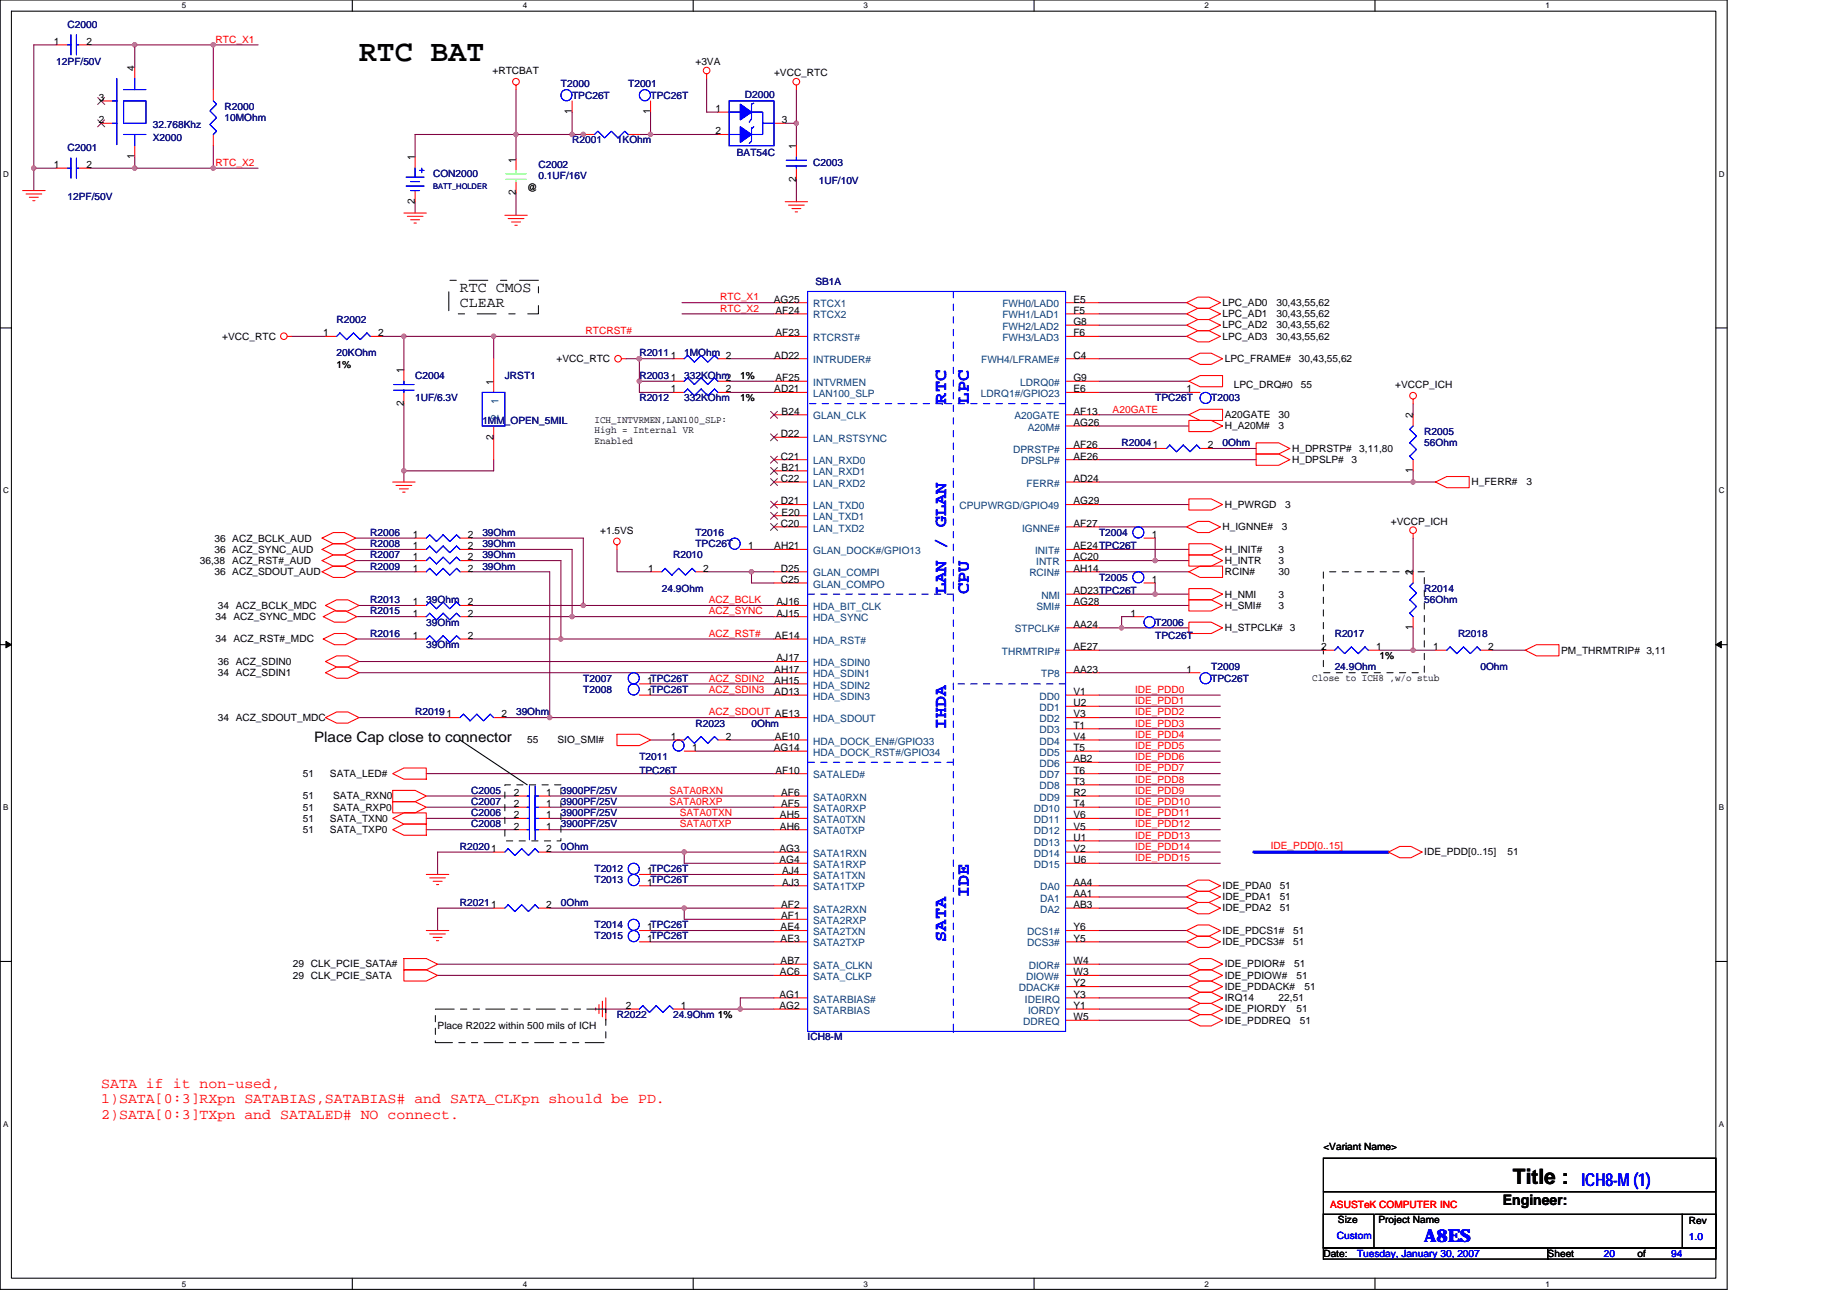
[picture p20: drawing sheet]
<svg xmlns="http://www.w3.org/2000/svg" width="297mm" height="210mm" viewBox="0 0 297 210" stroke-linecap="round" stroke-linejoin="round" font-family="sans-serif">
<defs><g id="words">
<text font-size="4.9" x="57.7" y="9.9">RTC BAT</text>
<text font-size="3.4" x="243.3" y="190.4">Title :</text>
<g font-size="2.9" fill="#00f">
<text x="152.2" y="64.9" transform="rotate(-90 152.2 64.9)">RTC</text>
<text x="155.8" y="64.9" transform="rotate(-90 155.8 64.9)">LPC</text>
<text x="152.2" y="95.6" transform="rotate(-90 152.2 95.6)">LAN / GLAN</text>
<text x="155.8" y="95.6" transform="rotate(-90 155.8 95.6)">CPU</text>
<text x="152.2" y="117.2" transform="rotate(-90 152.2 117.2)">IHDA</text>
<text x="155.8" y="144.3" transform="rotate(-90 155.8 144.3)">IDE</text>
<text x="152.2" y="151.5" transform="rotate(-90 152.2 151.5)">SATA</text>
<text x="254.3" y="190.7">ICH8-M (1)</text>
<text x="229.1" y="199.8">A8ES</text>
</g>
<g font-size="2.3">
<text x="74" y="46.9">RTC CMOS</text>
<text x="74" y="49.4">CLEAR</text>
<text x="50.5" y="119.3">Place Cap close to connector</text>
<text x="241.7" y="193.9">Engineer:</text>
</g>
<g font-size="2.3" fill="#f00">
<text x="16.3" y="175">SATA if it non-used,</text>
<text x="16.3" y="177.4">1)SATA[0:3]RXpn SATABIAS,SATABIAS# and SATA_CLKpn should be PD.</text>
<text x="16.3" y="179.9">2)SATA[0:3]TXpn and SATALED# NO connect.</text>
</g>
<g font-size="1.6" fill="#000080">
<text x="10.9" y="4.5">C2000</text>
<text x="9.1" y="10.5">12PF/50V</text>
<text x="36.1" y="17.7">R2000</text>
<text x="90.2" y="14.1">T2000</text>
<text x="92" y="15.9">TPC26T</text>
<text x="101" y="14.1">T2001</text>
<text x="104.6" y="15.9">TPC26T</text>
<text x="119.8" y="15.7">D2000</text>
<text x="24.6" y="22.7">X2000</text>
<text x="24.6" y="20.6">32.768Khz</text>
<text x="36.1" y="19.5">10MOhm</text>
<text x="92" y="23.1">R2001</text>
<text x="99.2" y="23.1">1KOhm</text>
<text x="10.9" y="24.3">C2001</text>
<text x="69.7" y="28.5">CON2000</text>
<text x="86.6" y="27.1">C2002</text>
<text x="86.6" y="28.9">0.1UF/16V</text>
<text x="118.5" y="25.1">BAT54C</text>
<text x="130.8" y="26.7">C2003</text>
<text x="131.7" y="29.6">1UF/10V</text>
<text x="10.9" y="32.1">12PF/50V</text>
<text x="131.1" y="45.8">SB1A</text>
<text x="54.1" y="51.9">R2002</text>
<text x="54.1" y="57.3">20KOhm</text>
<text x="102.8" y="57.3">R20111</text>
<text x="110" y="57.3">1MOhm 2</text>
<text x="66.8" y="60.9">C2004</text>
<text x="66.8" y="64.6">1UF/6.3V</text>
<text x="81.2" y="60.9">JRST1</text>
<text x="102.8" y="60.9">R20031</text>
<text x="102.8" y="64.6">R2012</text>
<text x="110" y="60.9">332KOhm2</text>
<text x="110" y="64.6">332KOhm</text>
<text x="185.8" y="64.6">TPC26T</text>
<text x="194.8" y="64.6">T2003</text>
<text x="77.6" y="68.2">1MM_OPEN_5MIL</text>
<text x="180.4" y="71.8">R20041</text>
<text x="196.6" y="71.8">0Ohm</text>
<text x="229.1" y="70">R2005</text>
<text x="229.1" y="71.8">56Ohm</text>
<text x="59.5" y="89.8">R2007</text>
<text x="59.5" y="86.2">R2006</text>
<text x="59.5" y="88">R2008</text>
<text x="77.6" y="89.8">39Ohm</text>
<text x="77.6" y="86.2">39Ohm</text>
<text x="77.6" y="88">39Ohm</text>
<text x="108.2" y="89.8">R2010</text>
<text x="111.8" y="86.2">T2016</text>
<text x="111.8" y="88">TPC26T</text>
<text x="176.8" y="86.2">T2004</text>
<text x="59.5" y="91.6">R2009</text>
<text x="77.6" y="91.6">39Ohm</text>
<text x="106.4" y="95.2">24.9Ohm</text>
<text x="176.8" y="93.4">T2005</text>
<text x="229.1" y="95.2">R2014</text>
<text x="59.5" y="98.8">R2015</text>
<text x="59.5" y="97">R2013</text>
<text x="68.6" y="97">39Ohm</text>
<text x="68.6" y="100.6">39Ohm</text>
<text x="185.8" y="100.6">T2006</text>
<text x="229.1" y="97">56Ohm</text>
<text x="59.5" y="102.4">R2016</text>
<text x="68.6" y="104.2">39Ohm</text>
<text x="185.8" y="102.8">TPC26T</text>
<text x="194.8" y="107.8">T2009</text>
<text x="214.6" y="102.4">R2017</text>
<text x="214.6" y="107.8">24.9Ohm</text>
<text x="234.5" y="102.4">R2018</text>
<text x="238.1" y="107.8">0Ohm</text>
<text x="93.8" y="109.6">T2007</text>
<text x="93.8" y="111.4">T2008</text>
<text x="194.8" y="109.6">TPC26T</text>
<text x="66.8" y="115">R20191</text>
<text x="83" y="115">39Ohm</text>
<text x="111.8" y="116.9">R2023</text>
<text x="120.9" y="116.9">0Ohm</text>
<text x="102.8" y="122.3">T2011</text>
<text x="102.8" y="124.4">TPC26T</text>
<text x="75.8" y="129.5">C2007</text>
<text x="75.8" y="131.3">C2006</text>
<text x="75.8" y="127.7">C2005</text>
<text x="90.2" y="129.5">3900PF/25V</text>
<text x="90.2" y="131.3">3900PF/25V</text>
<text x="90.2" y="127.7">3900PF/25V</text>
<text x="74" y="136.7">R20201</text>
<text x="75.8" y="133.1">C2008</text>
<text x="90.2" y="133.1">3900PF/25V</text>
<text x="90.2" y="136.7">0Ohm</text>
<text x="95.6" y="142.1">T2013</text>
<text x="95.6" y="140.3">T2012</text>
<text x="74" y="145.7">R20211</text>
<text x="90.2" y="145.7">0Ohm</text>
<text x="95.6" y="149.3">T2014</text>
<text x="95.6" y="151.1">T2015</text>
<text x="99.2" y="163.7">R2022</text>
<text x="108.2" y="163.7">24.9Ohm 1%</text>
<text x="129.9" y="167.3">ICH8-M</text>
</g>
<g font-size="1.6">
<text x="8.7" y="7.2">1</text>
<text x="13.9" y="7.2">2</text>
<text x="21.7" y="11.3" transform="rotate(-90 21.7 11.3)">4</text>
<text x="79.2" y="11.9">+RTCBAT</text>
<text x="111.8" y="10.5">+3VA</text>
<text x="15.9" y="16.2">3</text>
<text x="124.5" y="12.3">+VCC_RTC</text>
<text x="15.9" y="19.8">2</text>
<text x="92" y="18.4" transform="rotate(-90 92 18.4)">1</text>
<text x="104.6" y="18.4" transform="rotate(-90 104.6 18.4)">1</text>
<text x="115.1" y="18">1</text>
<text x="115.1" y="21.6">2</text>
<text x="125.7" y="19.8">3</text>
<text x="128.1" y="24" transform="rotate(-90 128.1 24)">1</text>
<text x="8.7" y="27">1</text>
<text x="13.9" y="27">2</text>
<text x="21.7" y="25.6" transform="rotate(-90 21.7 25.6)">1</text>
<text x="66.7" y="25.8" transform="rotate(-90 66.7 25.8)">1</text>
<text x="83" y="26.1" transform="rotate(-90 83 26.1)">1</text>
<text x="128.1" y="29.2" transform="rotate(-90 128.1 29.2)">2</text>
<text x="66.7" y="32.8" transform="rotate(-90 66.7 32.8)">2</text>
<text x="83" y="31.4" transform="rotate(-90 83 31.4)">2</text>
<text x="84.8" y="30.6">@</text>
<text x="124.4" y="48.7">AG25</text>
<text x="124.7" y="50.5">AF24</text>
<text x="172.6" y="48.7">E5</text>
<text x="172.6" y="50.5">F5</text>
<text x="172.6" y="52.3">G8</text>
<text x="196.6" y="52.8">LPC_AD2</text>
<text x="196.6" y="49.2">LPC_AD0</text>
<text x="196.6" y="51">LPC_AD1</text>
<text x="205.3" y="52.8">30,43,55,62</text>
<text x="205.3" y="49.2">30,43,55,62</text>
<text x="205.3" y="51">30,43,55,62</text>
<text x="35.7" y="54.6">+VCC_RTC</text>
<text x="52" y="54.1">1</text>
<text x="54.1" y="59.1">1%</text>
<text x="60.8" y="54.1">2</text>
<text x="89.5" y="58.3">+VCC_RTC</text>
<text x="124.5" y="57.7">AD22</text>
<text x="124.7" y="54.1">AF23</text>
<text x="172.6" y="54.1">F6</text>
<text x="172.6" y="57.7">C4</text>
<text x="196.6" y="54.6">LPC_AD3</text>
<text x="197" y="58.3">LPC_FRAME#</text>
<text x="205.3" y="54.6">30,43,55,62</text>
<text x="208.9" y="58.3">30,43,55,62</text>
<text x="64.9" y="65.3" transform="rotate(-90 64.9 65.3)">2</text>
<text x="64.9" y="60" transform="rotate(-90 64.9 60)">1</text>
<text x="79.4" y="61.8" transform="rotate(-90 79.4 61.8)">1</text>
<text x="107.9" y="63.1">1</text>
<text x="116.7" y="63.1">2</text>
<text x="119.1" y="64.6">1%</text>
<text x="119.1" y="60.9">1%</text>
<text x="124.5" y="63.1">AD21</text>
<text x="124.7" y="61.3">AF25</text>
<text x="172.6" y="63.1">E6</text>
<text x="172.6" y="61.3">G9</text>
<text x="190.8" y="63.1">1</text>
<text x="198.4" y="62.4">LPC_DRQ#0</text>
<text x="209.2" y="62.4">55</text>
<text x="224.4" y="62.4">+VCCP_ICH</text>
<text x="79.4" y="70.7" transform="rotate(-90 79.4 70.7)">2</text>
<text x="95.6" y="68">ICH_INTVRMEN,LAN100_SLP:</text>
<text x="95.6" y="69.7">High = Internal VR</text>
<text x="95.6" y="71.4">Enabled</text>
<text x="125.6" y="70.3">D22</text>
<text x="125.7" y="66.7">B24</text>
<text x="172.6" y="66.7">AF13</text>
<text x="172.6" y="68.5">AG26</text>
<text x="197" y="67.3">A20GATE</text>
<text x="197" y="69.1">H_A20M#</text>
<text x="205.6" y="69.1">3</text>
<text x="205.6" y="67.3">30</text>
<text x="227.2" y="67.2" transform="rotate(-90 227.2 67.2)">2</text>
<text x="125.6" y="73.9">C21</text>
<text x="125.6" y="77.5">C22</text>
<text x="125.7" y="75.7">B21</text>
<text x="172.6" y="77.5">AD24</text>
<text x="172.6" y="73.9">AE26</text>
<text x="172.6" y="72.1">AF26</text>
<text x="194.3" y="72.1">2</text>
<text x="207.8" y="72.7">H_DPRSTP#</text>
<text x="207.8" y="74.5">H_DPSLP#</text>
<text x="217.3" y="74.5">3</text>
<text x="218.6" y="72.7">3,11,80</text>
<text x="227.2" y="76.1" transform="rotate(-90 227.2 76.1)">1</text>
<text x="125.6" y="81.1">D21</text>
<text x="125.7" y="82.9">E20</text>
<text x="172.6" y="81.1">AG29</text>
<text x="197" y="81.7">H_PWRGD</text>
<text x="206.7" y="81.7">3</text>
<text x="236.6" y="78.1">H_FERR#</text>
<text x="245.5" y="78.1">3</text>
<text x="34.5" y="87.1">36 ACZ_BCLK_AUD</text>
<text x="34.5" y="88.9">36 ACZ_SYNC_AUD</text>
<text x="66.4" y="86.5">1</text>
<text x="66.4" y="88.3">1</text>
<text x="75.2" y="86.5">2</text>
<text x="75.2" y="88.3">2</text>
<text x="96.5" y="85.8">+1.5VS</text>
<text x="120.3" y="88.3">1</text>
<text x="124.5" y="88.3">AH21</text>
<text x="125.6" y="84.7">C20</text>
<text x="172.6" y="84.7">AF27</text>
<text x="172.6" y="88.3">AE24TPC26T</text>
<text x="185.2" y="86.5">1</text>
<text x="196.6" y="85.3">H_IGNNE#</text>
<text x="197" y="88.9">H_INIT#</text>
<text x="205.6" y="88.9">3</text>
<text x="206.2" y="85.3">3</text>
<text x="223.7" y="84.4">+VCCP_ICH</text>
<text x="32.1" y="90.7">36,38</text>
<text x="34.5" y="92.5">36 ACZ_SDOUT_AUD</text>
<text x="37.4" y="90.7">ACZ_RST#_AUD</text>
<text x="66.4" y="91.9">1</text>
<text x="66.4" y="90.1">1</text>
<text x="75.2" y="91.9">2</text>
<text x="75.2" y="90.1">2</text>
<text x="104.3" y="91.9">1</text>
<text x="113.1" y="91.9">2</text>
<text x="125.6" y="93.7">C25</text>
<text x="125.6" y="91.9">D25</text>
<text x="172.6" y="90.1">AC20</text>
<text x="172.6" y="95.5">AD23TPC26T</text>
<text x="172.6" y="91.9">AH14</text>
<text x="185.2" y="93.7">1</text>
<text x="197" y="92.5">RCIN#</text>
<text x="197" y="90.7">H_INTR</text>
<text x="205.6" y="92.5">30</text>
<text x="205.6" y="90.7">3</text>
<text x="227.2" y="92.5" transform="rotate(-90 227.2 92.5)">2</text>
<text x="34.7" y="99.7">34 ACZ_SYNC_MDC</text>
<text x="35" y="97.9">34 ACZ_BCLK_MDC</text>
<text x="66.4" y="99.2">1</text>
<text x="66.4" y="97.4">1</text>
<text x="75.2" y="99.2">2</text>
<text x="75.2" y="97.4">2</text>
<text x="124.9" y="97.4">AJ16</text>
<text x="124.9" y="99.2">AJ15</text>
<text x="172.6" y="101">AA24</text>
<text x="172.6" y="97.4">AG28</text>
<text x="181.8" y="99.2">1</text>
<text x="197" y="96.1">H_NMI</text>
<text x="197" y="97.9">H_SMI#</text>
<text x="197" y="101.5">H_STPCLK# 3</text>
<text x="205.6" y="96.1">3</text>
<text x="205.6" y="97.9">3</text>
<text x="227.2" y="101.4" transform="rotate(-90 227.2 101.4)">1</text>
<text x="34.7" y="103.3">34 ACZ_RST#_MDC</text>
<text x="35" y="106.9">36 ACZ_SDIN0</text>
<text x="66.4" y="102.8">1</text>
<text x="75.2" y="102.8">2</text>
<text x="124.6" y="102.8">AE14</text>
<text x="124.9" y="106.4">AJ17</text>
<text x="172.6" y="104.6">AE27</text>
<text x="212.5" y="104.6">2</text>
<text x="221.3" y="104.6">1</text>
<text x="221.8" y="106">1%</text>
<text x="230.5" y="104.6">1</text>
<text x="239.3" y="104.6">2</text>
<text x="251.1" y="105.1">PM_THRMTRIP# 3,11</text>
<text x="35" y="108.7">34 ACZ_SDIN1</text>
<text x="104.1" y="110">1TPC26T</text>
<text x="104.1" y="111.8">1TPC26T</text>
<text x="124.5" y="108.2">AH17</text>
<text x="124.5" y="110">AH15</text>
<text x="124.5" y="111.8">AD13</text>
<text x="172.6" y="111.8">V1</text>
<text x="172.6" y="113.6">U2</text>
<text x="172.6" y="108.2">AA23</text>
<text x="190.8" y="108.2">1</text>
<text x="211" y="109.5">Close to ICH8 ,w/o stub</text>
<text x="35" y="116">34 ACZ_SDOUT_MDC</text>
<text x="80.7" y="115.4">2</text>
<text x="84.8" y="119.5">55</text>
<text x="89.7" y="119.5">SIO_SMI#</text>
<text x="107.9" y="119">1</text>
<text x="116.7" y="119">2</text>
<text x="124.6" y="119">AE10</text>
<text x="172.6" y="115.4">V3</text>
<text x="172.6" y="117.2">T1</text>
<text x="172.6" y="119">V4</text>
<text x="48.7" y="125">51</text>
<text x="53.1" y="125">SATA_LED#</text>
<text x="111.3" y="120.8">1</text>
<text x="124.4" y="120.8">AG14</text>
<text x="124.7" y="124.4">AF10</text>
<text x="172.6" y="120.8">T5</text>
<text x="172.6" y="122.6">AB2</text>
<text x="172.6" y="124.4">T6</text>
<text x="48.7" y="130.4">51</text>
<text x="48.7" y="128.6">51</text>
<text x="53.6" y="130.4">SATA_RXP0</text>
<text x="53.6" y="128.6">SATA_RXN0</text>
<text x="82.6" y="129.8">2</text>
<text x="82.6" y="131.6">2</text>
<text x="82.6" y="128">2</text>
<text x="87.9" y="129.8">1</text>
<text x="87.9" y="131.6">1</text>
<text x="87.9" y="128">1</text>
<text x="125.4" y="131.6">AH5</text>
<text x="125.6" y="128">AF6</text>
<text x="125.6" y="129.8">AF5</text>
<text x="172.6" y="126.2">T3</text>
<text x="172.6" y="128">R2</text>
<text x="172.6" y="129.8">T4</text>
<text x="172.6" y="131.6">V6</text>
<text x="48.7" y="134">51</text>
<text x="48.7" y="132.2">51</text>
<text x="53.1" y="134">SATA_TXP0</text>
<text x="53.1" y="132.2">SATA_TXN0</text>
<text x="82.6" y="133.4">2</text>
<text x="87.9" y="133.4">1</text>
<text x="87.9" y="137">2</text>
<text x="125.3" y="137">AG3</text>
<text x="125.4" y="133.4">AH6</text>
<text x="172.6" y="133.4">V5</text>
<text x="172.6" y="135.2">U1</text>
<text x="172.6" y="137">V2</text>
<text x="229.1" y="137.6">IDE_PDD[0..15]</text>
<text x="242.4" y="137.6">51</text>
<text x="104.1" y="142.5">1TPC26T</text>
<text x="104.1" y="140.6">1TPC26T</text>
<text x="125.3" y="138.8">AG4</text>
<text x="125.8" y="140.6">AJ4</text>
<text x="125.8" y="142.5">AJ3</text>
<text x="172.6" y="142.5">AA4</text>
<text x="172.6" y="138.8">U6</text>
<text x="196.6" y="143">IDE_PDA0</text>
<text x="205.8" y="143">51</text>
<text x="87.9" y="146">2</text>
<text x="104.1" y="149.6">1TPC26T</text>
<text x="125.5" y="149.6">AE4</text>
<text x="125.6" y="146.1">AF2</text>
<text x="125.6" y="147.8">AF1</text>
<text x="172.6" y="144.3">AA1</text>
<text x="172.6" y="146.1">AB3</text>
<text x="172.6" y="149.6">Y6</text>
<text x="196.6" y="146.6">IDE_PDA2</text>
<text x="196.6" y="144.8">IDE_PDA1</text>
<text x="205.8" y="146.6">51</text>
<text x="205.8" y="144.8">51</text>
<text x="47.1" y="155.6">29 CLK_PCIE_SATA#</text>
<text x="104.1" y="151.5">1TPC26T</text>
<text x="125.5" y="155.1">AB7</text>
<text x="125.5" y="151.5">AE3</text>
<text x="172.6" y="155.1">W4</text>
<text x="172.6" y="151.5">Y5</text>
<text x="196.6" y="150.2">IDE_PDCS1#</text>
<text x="196.6" y="152">IDE_PDCS3#</text>
<text x="197" y="155.6">IDE_PDIOR#</text>
<text x="208" y="150.2">51</text>
<text x="208" y="152">51</text>
<text x="208.1" y="155.6">51</text>
<text x="47.1" y="157.4">29 CLK_PCIE_SATA</text>
<text x="125.3" y="160.5">AG1</text>
<text x="125.4" y="156.9">AC6</text>
<text x="172.6" y="156.9">W3</text>
<text x="172.6" y="160.5">Y3</text>
<text x="172.6" y="158.7">Y2</text>
<text x="197" y="161">IRQ14</text>
<text x="197" y="159.2">IDE_PDDACK#</text>
<text x="197" y="157.4">IDE_PDIOW#</text>
<text x="205.6" y="161">22,51</text>
<text x="208.5" y="157.4">51</text>
<text x="209.8" y="159.2">51</text>
<text x="70.4" y="165.5">Place R2022 within 500 mils of ICH</text>
<text x="100.6" y="162.3">2</text>
<text x="109.5" y="162.3">1</text>
<text x="125.3" y="162.3">AG2</text>
<text x="172.6" y="162.3">Y1</text>
<text x="172.6" y="164.1">W5</text>
<text x="197" y="162.8">IDE_PIORDY</text>
<text x="197" y="164.6">IDE_PDDREQ</text>
<text x="208.5" y="162.8">51</text>
<text x="209" y="164.6">51</text>
<text x="212.8" y="185">&lt;Variant Name&gt;</text>
<text x="215.2" y="196.7">Size</text>
<text x="221.7" y="196.7">Project Name</text>
<text x="271.6" y="196.9">Rev</text>
<text x="212.8" y="202.2">Date:</text>
<text x="248.9" y="202.2">Sheet</text>
<text x="263.3" y="202.2">of</text>
</g>
<g font-size="1.6" fill="#f00">
<text x="34.7" y="6.9">RTC_X1</text>
<text x="34.7" y="26.7">RTC_X2</text>
<text x="94.2" y="53.7">RTCRST#</text>
<text x="115.8" y="48.3">RTC_X1</text>
<text x="115.8" y="50.1">RTC_X2</text>
<text x="178.9" y="66.4">A20GATE</text>
<text x="114" y="98.8">ACZ_SYNC</text>
<text x="114" y="97">ACZ_BCLK</text>
<text x="114" y="102.4">ACZ_RST#</text>
<text x="114" y="109.6">ACZ_SDIN2</text>
<text x="114" y="111.4">ACZ_SDIN3</text>
<text x="182.5" y="111.4">IDE_PDD0</text>
<text x="182.5" y="113.2">IDE_PDD1</text>
<text x="114" y="115.1">ACZ_SDOUT AE13</text>
<text x="182.5" y="118.7">IDE_PDD4</text>
<text x="182.5" y="115.1">IDE_PDD2</text>
<text x="182.5" y="116.9">IDE_PDD3</text>
<text x="182.5" y="122.3">IDE_PDD6</text>
<text x="182.5" y="124.1">IDE_PDD7</text>
<text x="182.5" y="120.5">IDE_PDD5</text>
<text x="182.5" y="125.9">IDE_PDD8</text>
<text x="107.7" y="129.5">SATA0RXP</text>
<text x="107.7" y="127.7">SATA0RXN</text>
<text x="109.3" y="131.3">SATA0TXN</text>
<text x="182.5" y="127.7">IDE_PDD9</text>
<text x="182.5" y="131.3">IDE_PDD11</text>
<text x="182.5" y="129.5">IDE_PDD10</text>
<text x="109.3" y="133.1">SATA0TXP</text>
<text x="182.5" y="134.9">IDE_PDD13</text>
<text x="182.5" y="136.7">IDE_PDD14</text>
<text x="182.5" y="133.1">IDE_PDD12</text>
<text x="204.4" y="136.5">IDE_PDD[0..15]</text>
<text x="182.5" y="138.5">IDE_PDD15</text>
<text x="213.9" y="194.2">ASUSTeK COMPUTER INC</text>
</g>
<g font-size="1.6" fill="#004080">
<text x="130.8" y="49.4">RTCX1</text>
<text x="130.8" y="51.2">RTCX2</text>
<text x="161.2" y="49.4">FWH0/LAD0</text>
<text x="161.2" y="51.2">FWH1/LAD1</text>
<text x="161.2" y="53">FWH2/LAD2</text>
<text x="130.8" y="58.4">INTRUDER#</text>
<text x="130.8" y="54.8">RTCRST#</text>
<text x="157.8" y="58.4">FWH4/LFRAME#</text>
<text x="161.2" y="54.8">FWH3/LAD3</text>
<text x="80.2" y="64.9" transform="rotate(-90 80.2 64.9)">1</text>
<text x="130.8" y="62.1">INTVRMEN</text>
<text x="130.8" y="63.9">LAN100_SLP</text>
<text x="157.8" y="63.9">LDRQ1#/GPIO23</text>
<text x="164.1" y="62.1">LDRQ0#</text>
<text x="80.2" y="67.6" transform="rotate(-90 80.2 67.6)">2</text>
<text x="130.8" y="67.5">GLAN_CLK</text>
<text x="130.8" y="71.1">LAN_RSTSYNC</text>
<text x="163.1" y="67.5">A20GATE</text>
<text x="165.3" y="69.3">A20M#</text>
<text x="130.8" y="74.7">LAN_RXD0</text>
<text x="130.8" y="76.5">LAN_RXD1</text>
<text x="162.9" y="72.9">DPRSTP#</text>
<text x="164.2" y="74.7">DPSLP#</text>
<text x="130.8" y="78.3">LAN_RXD2</text>
<text x="130.8" y="81.9">LAN_TXD0</text>
<text x="130.8" y="83.7">LAN_TXD1</text>
<text x="154.3" y="81.9">CPUPWRGD/GPIO49</text>
<text x="165.1" y="78.3">FERR#</text>
<text x="130.8" y="85.5">LAN_TXD2</text>
<text x="130.8" y="89.1">GLAN_DOCK#/GPIO13</text>
<text x="164.4" y="85.5">IGNNE#</text>
<text x="166.5" y="89.1">INIT#</text>
<text x="130.8" y="94.5">GLAN_COMPO</text>
<text x="130.8" y="92.7">GLAN_COMPI</text>
<text x="165.5" y="92.7">RCIN#</text>
<text x="166.6" y="90.9">INTR</text>
<text x="130.8" y="98.1">HDA_BIT_CLK</text>
<text x="130.8" y="99.9">HDA_SYNC</text>
<text x="163.2" y="101.7">STPCLK#</text>
<text x="166.7" y="98.1">SMI#</text>
<text x="167.5" y="96.3">NMI</text>
<text x="130.8" y="103.5">HDA_RST#</text>
<text x="130.8" y="107.1">HDA_SDIN0</text>
<text x="161.1" y="105.3">THRMTRIP#</text>
<text x="130.8" y="108.9">HDA_SDIN1</text>
<text x="130.8" y="110.7">HDA_SDIN2</text>
<text x="130.8" y="112.5">HDA_SDIN3</text>
<text x="167.2" y="112.5">DD0</text>
<text x="167.5" y="108.9">TP8</text>
<text x="130.8" y="116.2">HDA_SDOUT</text>
<text x="130.8" y="119.8">HDA_DOCK_EN#/GPIO33</text>
<text x="167.2" y="114.3">DD1</text>
<text x="167.2" y="116.2">DD2</text>
<text x="167.2" y="118">DD3</text>
<text x="167.2" y="119.8">DD4</text>
<text x="130.8" y="125.2">SATALED#</text>
<text x="130.8" y="121.6">HDA_DOCK_RST#/GPIO34</text>
<text x="167.2" y="121.6">DD5</text>
<text x="167.2" y="123.4">DD6</text>
<text x="167.2" y="125.2">DD7</text>
<text x="130.8" y="128.8">SATA0RXN</text>
<text x="130.8" y="130.6">SATA0RXP</text>
<text x="166.3" y="130.6">DD10</text>
<text x="167.2" y="127">DD8</text>
<text x="167.2" y="128.8">DD9</text>
<text x="130.8" y="132.4">SATA0TXN</text>
<text x="130.8" y="134.2">SATA0TXP</text>
<text x="130.8" y="137.8">SATA1RXN</text>
<text x="166.3" y="132.4">DD11</text>
<text x="166.3" y="134.2">DD12</text>
<text x="166.3" y="136">DD13</text>
<text x="166.3" y="137.8">DD14</text>
<text x="130.8" y="139.6">SATA1RXP</text>
<text x="130.8" y="141.4">SATA1TXN</text>
<text x="130.8" y="143.2">SATA1TXP</text>
<text x="166.3" y="139.6">DD15</text>
<text x="167.3" y="143.2">DA0</text>
<text x="130.8" y="146.8">SATA2RXN</text>
<text x="130.8" y="148.6">SATA2RXP</text>
<text x="167.3" y="145">DA1</text>
<text x="167.3" y="146.8">DA2</text>
<text x="130.8" y="155.8">SATA_CLKN</text>
<text x="130.8" y="150.4">SATA2TXN</text>
<text x="130.8" y="152.2">SATA2TXP</text>
<text x="165.2" y="150.4">DCS1#</text>
<text x="165.2" y="152.2">DCS3#</text>
<text x="165.5" y="155.8">DIOR#</text>
<text x="130.8" y="157.6">SATA_CLKP</text>
<text x="130.8" y="161.2">SATARBIAS#</text>
<text x="163.8" y="159.4">DDACK#</text>
<text x="164.8" y="161.2">IDEIRQ</text>
<text x="165" y="157.6">DIOW#</text>
<text x="130.8" y="163">SATARBIAS</text>
<text x="164.5" y="164.8">DDREQ</text>
<text x="165.3" y="163">IORDY</text>
</g>
<g font-size="1.6" fill="#00f">
<text x="215" y="199.3">Custom</text>
<text x="218.2" y="202.2">Tuesday, January 30, 2007</text>
<text x="257.9" y="202.2">20</text>
<text x="268.7" y="202.2">94</text>
<text x="271.6" y="199.5">1.0</text>
</g>
<g font-size="1.3">
<text x="29.2" y="1.4">5</text>
<text x="84.1" y="1.4">4</text>
<text x="138.9" y="1.4">3</text>
<text x="193.7" y="1.4">2</text>
<text x="248.5" y="1.4">1</text>
<text x=".5" y="28.4">D</text>
<text x="276.4" y="28.4">D</text>
<text x=".5" y="79.4">C</text>
<text x="276.4" y="79.4">C</text>
<text x=".5" y="130.3">B</text>
<text x="276.4" y="130.3">B</text>
<text x=".5" y="181.3">A</text>
<text x="276.4" y="181.3">A</text>
<text x="29.2" y="206.9">5</text>
<text x="84.1" y="206.9">4</text>
<text x="138.9" y="206.9">3</text>
<text x="193.7" y="206.9">2</text>
<text x="248.5" y="206.9">1</text>
</g>
<text font-size="1.2" fill="#000080" x="69.7" y="30.3">BATT_HOLDER</text>
</g></defs>
<path d="M0 0h277.8v207.4h-277.8zM1.8 1.8h274.1v203.8h-274.1z" fill="none" stroke="#000" stroke-width=".17"/>
<g fill="#fff">
<path d="M29.2 .2h.8v1.4h-.8z"/>
<path d="M29.2 205.8h.8v1.4h-.8z"/>
</g>
<path d="M56.7 0v1.8M56.7 205.6v1.8" fill="none" stroke="#000" stroke-width=".17"/>
<g fill="#fff">
<path d="M84.1 .2h.7v1.4h-.7z"/>
<path d="M84.1 205.8h.7v1.4h-.7z"/>
</g>
<path d="M111.5 0v1.8M111.5 205.6v1.8" fill="none" stroke="#000" stroke-width=".17"/>
<g fill="#fff">
<path d="M138.9 .2h.7v1.4h-.7z"/>
<path d="M138.9 205.8h.7v1.4h-.7z"/>
</g>
<path d="M166.3 0v1.8M166.3 205.6v1.8" fill="none" stroke="#000" stroke-width=".17"/>
<g fill="#fff">
<path d="M193.7 .2h.7v1.4h-.7z"/>
<path d="M193.7 205.8h.7v1.4h-.7z"/>
</g>
<path d="M221.1 0v1.8M221.1 205.6v1.8" fill="none" stroke="#000" stroke-width=".17"/>
<g fill="#fff">
<path d="M248.5 .2h.8v1.4h-.8z"/>
<path d="M248.5 205.8h.8v1.4h-.8z"/>
<path d="M.5 27.3h.9v1.4h-.9z"/>
<path d="M276.4 27.3h.9v1.4h-.9z"/>
<path d="M.5 78.2h.9v1.5h-.9z"/>
<path d="M276.4 78.2h.9v1.5h-.9z"/>
</g>
<path d="M0 52.7h1.8M275.9 52.7h1.8" fill="none" stroke="#000" stroke-width=".17"/>
<g fill="#fff">
<path d="M.5 129.2h.9v1.4h-.9z"/>
<path d="M276.4 129.2h.9v1.4h-.9z"/>
</g>
<path d="M0 103.7h1.8M275.9 103.7h1.8" fill="none" stroke="#000" stroke-width=".17"/>
<path d="M.9 103.2l.9 .5-.9 .5zM275.9 103.7l.9-.5v1z" fill="#000" stroke="#000" stroke-width=".16"/>
<g fill="#fff">
<path d="M.5 180.1h.9v1.4h-.9z"/>
<path d="M276.4 180.1h.9v1.4h-.9z"/>
</g>
<path d="M74 119l10.8 7.2M0 154.6h1.8M275.9 154.6h1.8M212.8 186.3h63.1v14.4h-63.1zM212.8 195.3h8.2v5.4h-8.2zM212.8 191.7h63.1M221.1 195.3h49.4M270.5 195.3h5.4v5.4h-5.4zM212.8 200.7h36.1v1.8h-36.1zM248.9 200.7h27v1.8h-27z" fill="none" stroke="#000" stroke-width=".17"/>
<g fill="none" stroke="#800040" stroke-width=".17">
<path d="M9.1 7.2h-3.7v23.4M14.5 7.2h27M21.7 7.2v3.6M34.3 7.2v7.2M83 14.4v11.2M92 18v3.6M104.6 18v3.6M113.6 12.6v5.4h1.9M126.3 19.8h1.8M128.1 14.4v9M5.4 27.1h3.7M14.5 27.1h27"/>
<path d="M21.7 25.3v1.8M34.3 23.4v3.7M66.8 32.4v1.9M83 31v3.6M93.8 21.6h-27v3.7M102.8 21.6h12.7M128.1 28.9v3.5M46.9 54.1h5.4M61.4 54.1h63.1M65 54.1v5.4M79.4 54.1v3.6M100.7 57.7h7.5"/>
<path d="M102.8 57.7v5.4h5.4M109.7 48.7h14.8M109.7 50.5h14.8M117.3 57.7h7.2M176.8 54.1h14M176.8 48.7h14M176.8 50.5h14M176.8 52.3h14M176.8 57.7h14.4M65 64.9v12.6M79.4 73.9v1.8h-14.4M102.8 61.3h5.4"/>
<path d="M117.3 61.3h7.2M117.3 63.1h7.2M176.8 72.1h9M176.8 61.3h14.4M176.8 63.1h14.4M176.8 77.5h54.1M176.8 73.9h25.2M176.8 66.7h14.4M176.8 68.5h14.4M194.8 72.1h7.2M227.3 64.9v1.8M227.3 75.7v1.8"/>
<path d="M57.2 88.4h9.6M57.2 92h9.6M57.2 86.6h9.6M57.2 90.2h9.6M57.4 99.2h9.4M57.7 97.4h9.1M75.8 88.4h16.2v10.8M75.8 99.2h48.7M75.8 97.4h48.7M75.8 92h12.6v23.4M75.8 86.6h18v10.8M75.8 90.2h14.4v12.6"/>
<path d="M99.2 88.4v3.6h5.4M113.6 92h10.9M120.9 88.4h3.6M120.9 92v1.8h3.6M176.8 97.4h14.4M176.8 88.4h14.4M176.8 92h14.4M176.8 90.2h14.4M176.8 95.6h14.4M176.8 81.2h14.4M176.8 84.8h14M182.2 99.2h-1.8v1.8"/>
<path d="M185.8 86.6v3.6M185.8 93.8v1.8M227.3 86.6v5.4M57.4 102.8h9.4M57.7 115.4h14.5M57.7 106.4h66.8M57.7 108.2h66.8M75.8 102.8h48.7M81.2 115.4h43.3M104.6 119h3.6M104.6 111.8h19.9M104.6 110h19.9"/>
<path d="M117.3 119h7.2M176.8 115.4h19.5M176.8 104.6h36M176.8 119h19.5M176.8 108.2h14.4M176.8 111.8h19.5M176.8 101h14.4M176.8 113.6h19.5M176.8 117.2h19.5M221.8 104.6h9.1M227.3 101v3.6M239.9 104.6h5.4"/>
<path d="M68.6 133.5h14.4M68.6 131.6h14.4M68.6 129.8h14.4M68.6 128h14.4M68.6 124.4h55.9M79.4 137.1h-9v3.6M88.4 137.1h36.1M88.4 133.5h36.1M88.4 131.6h36.1M88.4 129.8h36.1M88.4 128h36.1M110 137.1v1.8h14.5"/>
<path d="M111.8 120.8h12.7M176.8 137.1h19.5M176.8 133.5h19.5M176.8 131.6h19.5M176.8 129.8h19.5M176.8 135.3h19.5M176.8 122.6h19.5M176.8 128h19.5M176.8 120.8h19.5M176.8 138.9h19.5M176.8 124.4h19.5M176.8 126.2h19.5"/>
<path d="M70.4 155.1h54.1M70.4 156.9h54.1M79.4 146.1h-9v3.6M88.4 146.1h36.1M104.6 151.5h19.9M104.6 149.7h19.9M104.6 142.5h19.9M104.6 140.7h19.9M110 146.1v1.8h14.5M176.8 146.1h14M176.8 151.5h14M176.8 155.1h14.4"/>
<path d="M176.8 149.7h14M176.8 142.5h14M176.8 156.9h14.4M176.8 158.7h14.4M176.8 144.3h14M97.4 162.3h3.6M110 162.3h14.5M124.5 160.5h-5.4v1.8M176.8 162.3h14.4M176.8 160.5h14.4M176.8 164.1h14.4"/>
</g>
<g fill="#f0f" stroke="#f0f" stroke-width=".17">
<circle cx="93.8" cy="21.6" r=".35"/>
<circle cx="92" cy="21.6" r=".35"/>
<circle cx="128.1" cy="19.8" r=".35"/>
<circle cx="83" cy="21.6" r=".35"/>
<circle cx="104.6" cy="21.6" r=".35"/>
<circle cx="102.8" cy="61.3" r=".35"/>
<circle cx="227.3" cy="104.6" r=".35"/>
<circle cx="93.8" cy="97.4" r=".35"/>
<circle cx="110" cy="146.1" r=".35"/>
<circle cx="92" cy="99.2" r=".35"/>
<circle cx="90.2" cy="102.8" r=".35"/>
<circle cx="102.8" cy="57.7" r=".35"/>
<circle cx="227.3" cy="77.5" r=".35"/>
<circle cx="120.8" cy="92" r=".35"/>
<circle cx="88.4" cy="115.4" r=".35"/>
<circle cx="64.9" cy="54.1" r=".35"/>
<circle cx="119" cy="162.3" r=".35"/>
<circle cx="180.4" cy="101" r=".35"/>
<circle cx="110" cy="137" r=".35"/>
<circle cx="185.8" cy="90.2" r=".35"/>
<circle cx="185.8" cy="95.6" r=".35"/>
<circle cx="5.4" cy="27" r=".35"/>
<circle cx="21.7" cy="27" r=".35"/>
<circle cx="21.7" cy="7.2" r=".35"/>
<circle cx="79.4" cy="54.1" r=".35"/>
<circle cx="34.3" cy="7.2" r=".35"/>
<circle cx="34.3" cy="27" r=".35"/>
<circle cx="64.9" cy="75.7" r=".35"/>
</g>
<path d="M201.7 137.1h21.6" fill="none" stroke="#00f" stroke-width=".53"/>
<g fill="none" stroke="#f00" stroke-width=".17">
<path d="M9.1 7.2h1.8M12.7 7.2h1.8M16.3 19.8h1.8M16.3 16.2h1.8M21.7 10.8v1.8M34.3 14.4v1.8M83 13.7v.7M92 16.2v1.8M104.6 16.2v1.8M113.6 11.9v.7M115.5 18h1.8M124.5 19.8h1.8"/>
<path d="M128.1 13.7v.7M3.6 30.6h3.7M4.2 31.2h2.5M4.7 31.7h1.5M5.3 32.3h.3M9.1 27.1h1.8M12.7 27.1h1.8M21.7 23.4v1.9M34.3 21.6v1.8M65 34.3h3.6M65.5 34.8h2.5M66 35.3h1.5"/>
<path d="M66.6 35.9h.3M66.8 25.3v1.8M66.8 30.6v1.8M81.2 34.6h3.6M81.7 35.2h2.6M82.3 35.7h1.4M82.8 36.2h.4M83 25.6v1.8M83 29.2v1.8M93.8 21.6h1.8M101 21.6h1.8M115.5 21.6h1.8"/>
<path d="M126.3 32.4h3.6M126.8 33h2.5M127.4 33.5h1.4M127.9 34.1h.4M128.1 23.4v1.9M128.1 27.1v1.8M46.2 54.1h.7M52.3 54.1h1.8M59.5 54.1h1.9M65 59.5v1.8M79.4 57.7v5.4M99.9 57.7h.8"/>
<path d="M108.2 57.7h1.8M115.5 57.7h1.8M124.5 54.1h5.4M124.5 57.7h5.4M124.5 48.7h5.4M124.5 50.5h5.4M171.4 54.1h5.4M171.4 57.7h5.4M171.4 48.7h5.4M171.4 50.5h5.4M171.4 52.3h5.4M190.8 54.1l1.8-.9h1.8l1.9 .9-1.9 .9h-1.8z"/>
<path d="M190.8 52.3l1.8-.9h1.8l1.9 .9-1.9 .9h-1.8zM190.8 48.7l1.8-.9h1.8l1.9 .9-1.9 .9h-1.8zM190.8 50.5l1.8-.9h1.8l1.9 .9-1.9 .9h-1.8zM191.2 57.7l1.8-.9h1.8l1.8 .9-1.8 .9h-1.8zM63.2 77.5h3.6M63.7 78.1h2.5M64.2 78.6h1.5M64.8 79.2h.3M65 63.1v1.8M79.4 68.5v5.4M108.2 61.3h1.8M108.2 63.1h1.8"/>
<path d="M115.5 61.3h1.8M115.5 63.1h1.8M124.5 77.5h5.4M124.5 61.3h5.4M124.5 63.1h5.4M124.5 66.7h5.4M124.5 70.3h5.4M124.5 73.9h5.4M124.5 75.7h5.4M171.4 77.5h5.4M171.4 72.1h5.4M171.4 61.3h5.4"/>
<path d="M171.4 63.1h5.4M171.4 66.7h5.4M171.4 73.9h5.4M171.4 68.5h5.4M185.8 72.1h1.8M191.2 66.7l1.8-.9h3.6v1.8h-3.6zM191.2 67.6h3.6l1.8 .9-1.8 .9h-3.6zM191.2 61.3l1.8-.9h3.6v1.8h-3.6zM191.2 63.1h1.8M193 72.1h1.8M202 71.2h3.6l1.8 .9-1.8 .9h-3.6zM202 73h3.6l1.8 .9-1.8 .9h-3.6z"/>
<path d="M227.3 64.2v.7M227.3 66.7v1.8M227.3 73.9v1.8M230.9 77.5l1.8-.9h3.6v1.8h-3.6zM51.8 90.2l1.8-.9h1.8l1.8 .9-1.8 .9h-1.8zM51.8 86.6l1.8-.9h1.8l1.8 .9-1.8 .9h-1.8zM51.8 92l1.8-.9h1.8l1.8 .9-1.8 .9h-1.8zM51.8 88.4l1.8-.9h1.8l1.8 .9-1.8 .9h-1.8zM52 99.2l1.8-.9h1.8l1.8 .9-1.8 .9h-1.8zM52.3 97.4l1.8-.9h1.8l1.8 .9-1.8 .9h-1.8zM66.8 92h1.8M66.8 99.2h1.8"/>
<path d="M66.8 97.4h1.8M66.8 88.4h1.8M66.8 90.2h1.8M66.8 86.6h1.8M74 92h1.8M74 99.2h1.8M74 97.4h1.8M74 88.4h1.8M74 90.2h1.8M74 86.6h1.8M99.2 87.7v.7M104.6 92h1.8"/>
<path d="M111.8 92h1.8M119.1 88.4h1.8M124.5 92h5.4M124.5 99.2h5.4M124.5 81.2h5.4M124.5 83h5.4M124.5 84.8h5.4M124.5 97.4h5.4M124.5 88.4h5.4M124.5 93.8h5.4M171.4 92h5.4M171.4 81.2h5.4"/>
<path d="M171.4 84.8h5.4M171.4 97.4h5.4M171.4 88.4h5.4M171.4 90.2h5.4M171.4 95.6h5.4M182.2 99.2h1.8M184 93.8h1.8M184 86.6h1.8M190.8 84.8l1.8-.9h1.8l1.9 .9-1.9 .9h-1.8zM191.2 92l1.8-.9h3.6v1.8h-3.6zM191.2 89.3h3.6l1.8 .9-1.8 .9h-3.6zM191.2 94.7h3.6l1.8 .9-1.8 .9h-3.6z"/>
<path d="M191.2 96.5h3.6l1.8 .9-1.8 .9h-3.6zM191.2 87.5h3.6l1.8 .9-1.8 .9h-3.6zM191.2 80.2h3.6l1.8 1-1.8 .8h-3.6zM227.3 85.8v.8M227.3 92v1.8M227.3 99.2v1.8M52 102.8l1.8-.9h1.8l1.8 .9-1.8 .9h-1.8zM52.3 106.4l1.8-.9h1.8l1.8 .9-1.8 .9h-1.8zM52.3 115.4l1.8-.9h1.8l1.8 .9-1.8 .9h-1.8zM52.3 108.2l1.8-.9h1.8l1.8 .9-1.8 .9h-1.8zM66.8 102.8h1.8M72.2 115.4h1.8"/>
<path d="M74 102.8h1.8M79.4 115.4h1.8M99.2 118.1h3.6l1.8 .9-1.8 .9h-3.6zM102.8 110h1.8M102.8 111.8h1.8M108.2 119h1.8M115.5 119h1.8M124.5 102.8h5.4M124.5 106.4h5.4M124.5 108.2h5.4M124.5 110h5.4M124.5 115.4h5.4"/>
<path d="M124.5 111.8h5.4M124.5 119h5.4M171.4 108.2h5.4M171.4 115.4h5.4M171.4 111.8h5.4M171.4 113.6h5.4M171.4 117.2h5.4M171.4 119h5.4M171.4 101h5.4M171.4 104.6h5.4M191.2 100.1h3.6l1.8 .9-1.8 .9h-3.6zM191.2 108.2h1.8"/>
<path d="M212.8 104.6h1.8M220 104.6h1.8M230.9 104.6h1.8M238.1 104.6h1.8M245.3 104.6l1.8-.9h3.6v1.8h-3.6zM63.2 124.4l1.8-.9h3.6v1.8h-3.6zM63.2 133.5l1.8-1h3.6v1.8h-3.6zM63.2 131.6l1.8-.9h3.6v1.8h-3.6zM63.2 128.9h3.6l1.8 .9-1.8 .9h-3.6zM63.2 127.1h3.6l1.8 .9-1.8 .9h-3.6zM79.4 137.1h1.8M83 128h1.8"/>
<path d="M83 129.8h1.8M83 131.6h1.8M83 133.5h1.8M86.6 128h1.8M86.6 129.8h1.8M86.6 131.6h1.8M86.6 133.5h1.8M86.6 137.1h1.8M110 120.8h1.8M124.5 124.4h5.4M124.5 128h5.4M124.5 129.8h5.4"/>
<path d="M124.5 131.6h5.4M124.5 133.5h5.4M124.5 137.1h5.4M124.5 138.9h5.4M124.5 120.8h5.4M171.4 124.4h5.4M171.4 128h5.4M171.4 129.8h5.4M171.4 131.6h5.4M171.4 133.5h5.4M171.4 137.1h5.4M171.4 138.9h5.4"/>
<path d="M171.4 120.8h5.4M171.4 122.6h5.4M171.4 126.2h5.4M171.4 135.3h5.4M223.3 137.1l1.8-1h1.8l1.8 1-1.8 .9h-1.8zM65 156h3.6l1.8 .9-1.8 .9h-3.6zM65 154.2h3.6l1.8 .9-1.8 .9h-3.6zM68.6 140.7h3.6M68.6 149.7h3.6M69.1 141.2h2.5M69.1 150.2h2.5M69.7 141.8h1.4"/>
<path d="M69.7 150.8h1.4M70.2 142.3h.3M70.2 151.3h.3M79.4 146.1h1.8M86.6 146.1h1.8M102.8 140.7h1.8M102.8 149.7h1.8M102.8 142.5h1.8M102.8 151.5h1.8M124.5 140.7h5.4M124.5 149.7h5.4M124.5 142.5h5.4"/>
<path d="M124.5 155.1h5.4M124.5 156.9h5.4M124.5 146.1h5.4M124.5 151.5h5.4M124.5 147.9h5.4M171.4 149.7h5.4M171.4 142.5h5.4M171.4 155.1h5.4M171.4 156.9h5.4M171.4 144.3h5.4M171.4 146.1h5.4M171.4 151.5h5.4"/>
<path d="M171.4 158.7h5.4M190.8 146.1l1.8-.9h1.8l1.9 .9-1.9 .9h-1.8zM190.8 142.5l1.8-.9h1.8l1.9 .9-1.9 .9h-1.8zM190.8 149.7l1.8-.9h1.8l1.9 .9-1.9 .9h-1.8zM190.8 151.5l1.8-.9h1.8l1.9 .9-1.9 .9h-1.8zM190.8 144.3l1.8-.9h1.8l1.9 .9-1.9 .9h-1.8zM191.2 155.1l1.8-.9h1.8l1.8 .9-1.8 .9h-1.8zM191.2 158.7l1.8-.9h1.8l1.8 .9-1.8 .9h-1.8zM191.2 156.9l1.8-.9h1.8l1.8 .9-1.8 .9h-1.8zM95.8 162.1v.4M96.3 161.6v1.4M96.9 161v2.6"/>
<path d="M97.4 160.5v3.6M101 162.3h1.8M108.2 162.3h1.8M124.5 160.5h5.4M124.5 162.3h5.4M171.4 160.5h5.4M171.4 162.3h5.4M171.4 164.1h5.4M191.2 160.5l1.8-.9h1.8l1.8 .9-1.8 .9h-1.8zM191.2 162.3l1.8-.9h1.8l1.8 .9-1.8 .9h-1.8zM191.2 164.1l1.8-.9h1.8l1.8 .9-1.8 .9h-1.8z"/>
<circle cx="83" cy="13.1" r=".54"/>
<circle cx="113.6" cy="11.3" r=".53"/>
<circle cx="128.1" cy="13.1" r=".54"/>
<circle cx="45.7" cy="54.1" r=".53"/>
<circle cx="99.4" cy="57.7" r=".53"/>
<circle cx="227.3" cy="63.6" r=".54"/>
<circle cx="99.2" cy="87.1" r=".53"/>
<circle cx="227.3" cy="85.3" r=".54"/>
</g>
<path d="M72.2 45.1h14.4v5.4h-14.4z" fill="none" stroke="#000" stroke-width=".16" stroke-dasharray="3 2 1 2"/>
<path d="M70 162.3h27.4v5.4h-27.4z" fill="none" stroke="#000" stroke-width=".16" stroke-dasharray="3 1 1 1 1 1"/>
<path d="M212.8 92h16.3v16.2h-16.3zM81.2 126.2h9v9.1h-9z" fill="none" stroke="#000" stroke-width=".16" stroke-dasharray="1 1 1 1 1 1 1 1"/>
<g fill="none" stroke="#00f" stroke-width=".17">
<path d="M10.9 7.2h.5M11.4 5.6v3.2M12.3 5.6v3.2M12.3 7.2h.4M18.1 16.2h.7M18.1 19.8h.7M18.8 12.6v10.7M19.9 16.2h3.6v3.6h-3.6zM19.9 14.4h3.6M21.7 12.6v1.8M34.3 16.2l.5 .6-1 1 1 1.1-1 1.1 1 1.1-.5 .5M117.3 18h1.8"/>
<path d="M117.3 16.2h7.2v7.2h-7.2zM120.9 18h1.8v3.6h-1.8M121.2 16.6l-.3 .2v2.3l-.4 .5M122.7 19.8h1.8M10.9 27.1h.5M11.4 25.4v3.3M12.3 25.4v3.3M12.3 27.1h.4M19.9 21.6h3.6M21.7 21.6v1.8M65.3 29.9h2.9M65.3 28.5h2.9"/>
<path d="M66 30.6h1.5M66 29.2h1.5M66.8 27.1v1.4M67.5 27.4h.7M67.8 27.1v.7M95.6 21.6l.6-.5 1 1.1 1.1-1.1 1.1 1.1 1.1-1.1 .5 .5M117.3 21.6h1.8M120.9 20.6v2.1l-.4 .4M121.2 20.4l-.3 .3M126.4 25.8h3.3M126.4 26.7h3.3M128.1 25.3v.5"/>
<path d="M128.1 26.7v.4M54.1 54.1l.6-.5 1 1 1.2-1 1 1 1.1-1 .5 .5M110 57.7l.6-.5 1.1 1.1 1.1-1.1 1 1.1 1.1-1.1 .6 .5M129.9 46.9h41.5v119h-41.5zM63.3 61.8h3.3M63.3 62.8h3.3M65 61.3v.5M65 62.8v.3M77.6 63.1h3.6v5.4h-3.6zM110 61.3l.6-.5 1.1 1 1.1-1 1 1 1.1-1 .6 .5M110 63.1l.6-.5 1.1 1 1.1-1 1 1 1.1-1 .6 .5M187.6 72.1l.5-.5 1.1 1.1 1.1-1.1 1.1 1.1 1.1-1.1 .5 .5"/>
<path d="M227.3 68.5l-.6 .6 1.1 1-1.1 1.1 1.1 1.1-1.1 1.1 .6 .5M68.6 92l.5-.6 1.1 1.1 1.1-1.1 1 1.1 1.1-1.1 .6 .6M68.6 99.2l.5-.6 1.1 1.1 1.1-1.1 1 1.1 1.1-1.1 .6 .6M68.6 90.2l.5-.6 1.1 1.1 1.1-1.1 1 1.1 1.1-1.1 .6 .6M68.6 97.4l.5-.6 1.1 1.1 1.1-1.1 1 1.1 1.1-1.1 .6 .6M68.6 86.6l.5-.6 1.1 1.1 1.1-1.1 1 1.1 1.1-1.1 .6 .6M68.6 88.4l.5-.6 1.1 1.1 1.1-1.1 1 1.1 1.1-1.1 .6 .6M106.4 92l.6-.6 1.1 1.1 1-1.1 1.1 1.1 1.1-1.1 .5 .6M227.3 93.8l-.6 .5 1.1 1.1-1.1 1.1 1.1 1.1-1.1 1 .6 .6M68.6 102.8l.5-.5 1.1 1 1.1-1 1 1 1.1-1 .6 .5M74 115.4l.5-.5 1.1 1.1 1.1-1.1 1.1 1.1 1-1.1 .6 .5M110 119l.6-.5 1.1 1.1 1.1-1.1 1 1.1 1.1-1.1 .6 .5"/>
<path d="M214.6 104.6l.6-.5 1.1 1 1-1 1.1 1 1.1-1 .5 .5M232.7 104.6l.5-.5 1.1 1 1.1-1 1.1 1 1-1 .6 .5M81.2 137.1l.5-.6 1.1 1.1 1.1-1.1 1.1 1.1 1.1-1.1 .5 .6M84.8 129.8h.4M84.8 133.5h.4M84.8 131.6h.4M84.8 128h.4M85.2 126.4v8.7M86.1 126.4v8.7M86.1 129.8h.5M86.1 133.5h.5M86.1 131.6h.5"/>
<path d="M86.1 128h.5M81.2 146.1l.5-.6 1.1 1.1 1.1-1.1 1.1 1.1 1.1-1.1 .5 .6M102.8 162.3l.6-.5 1.1 1 1-1 1.1 1 1.1-1 .5 .5"/>
<circle cx="91.1" cy="15.3" r=".89"/>
<circle cx="103.7" cy="15.3" r=".89"/>
<circle cx="193.9" cy="64" r=".89"/>
<circle cx="118.1" cy="87.4" r=".89"/>
<circle cx="183.1" cy="85.6" r=".89"/>
<circle cx="183.1" cy="92.9" r=".89"/>
<circle cx="101.9" cy="109.1" r=".89"/>
<circle cx="101.9" cy="110.9" r=".89"/>
<circle cx="109.1" cy="119.9" r=".89"/>
<circle cx="184.9" cy="100.1" r=".89"/>
<circle cx="193.9" cy="109.1" r=".89"/>
<circle cx="101.9" cy="139.7" r=".89"/>
<circle cx="101.9" cy="150.6" r=".89"/>
<circle cx="101.9" cy="141.5" r=".89"/>
<circle cx="101.9" cy="148.8" r=".89"/>
</g>
<g fill="none" stroke="#804000" stroke-width=".16">
<path d="M15.7 19.3l1.1 1.1M15.7 15.7l1.1 1.1M16.8 19.3l-1.1 1.1M16.8 15.7l-1.1 1.1M123.9 66.2l1.1 1.1M123.9 69.8l1.1 1.1M123.9 73.4l1.1 1.1M123.9 75.2l1.1 1.1M123.9 77l1.1 1.1M125 66.2l-1.1 1.1M125 69.8l-1.1 1.1M125 73.4l-1.1 1.1"/>
<path d="M125 75.2l-1.1 1.1M125 77l-1.1 1.1M123.9 80.6l1.1 1.1M123.9 82.4l1.1 1.1M123.9 84.2l1.1 1.1M125 80.6l-1.1 1.1M125 82.4l-1.1 1.1M125 84.2l-1.1 1.1"/>
</g>
<path d="M153.3 46.9v119M129.9 64.9h.1M151.5 64.9h-21.6M151.5 64.9h.1M171.4 64.9h-19.9M129.9 95.6h.1M153.3 95.6h-23.4M153.3 110h.1M171.4 110h-18.1M129.9 122.6h.1M153.3 122.6h-23.4M153.3 165.9h.1" fill="none" stroke="#fff" stroke-width=".16" stroke-dasharray="1 1 1 1 1 1 1 1"/>
<path d="M153.3 46.9v119M129.9 64.9h.1M151.5 64.9h-21.6M151.5 64.9h.1M171.4 64.9h-19.9M129.9 95.6h.1M153.3 95.6h-23.4M153.3 110h.1M171.4 110h-18.1M129.9 122.6h.1M153.3 122.6h-23.4M153.3 165.9h.1" fill="none" stroke="#00f" stroke-width=".16" stroke-dasharray="1 1 1 1 1 1 1 1"/>
<path d="M81.4 27.9h3.2M81.4 28.9h3.2M83 27.4v.5M83 28.9v.3" fill="none" stroke="#80ff80" stroke-width=".17"/>
<g fill="#00f" stroke="#00f" stroke-width=".17">
<path d="M119.1 20.4l1.8 1.2-1.8 1.3z" fill-rule="evenodd"/>
<path d="M119.1 16.8l1.8 1.2-1.8 1.3z" fill-rule="evenodd"/>
<path d="M119.1 20.4l1.8 1.2-1.8 1.3z" fill-rule="evenodd"/>
<path d="M119.1 16.8l1.8 1.2-1.8 1.3z" fill-rule="evenodd"/>
</g>
<use href="#words"/>
</svg>
